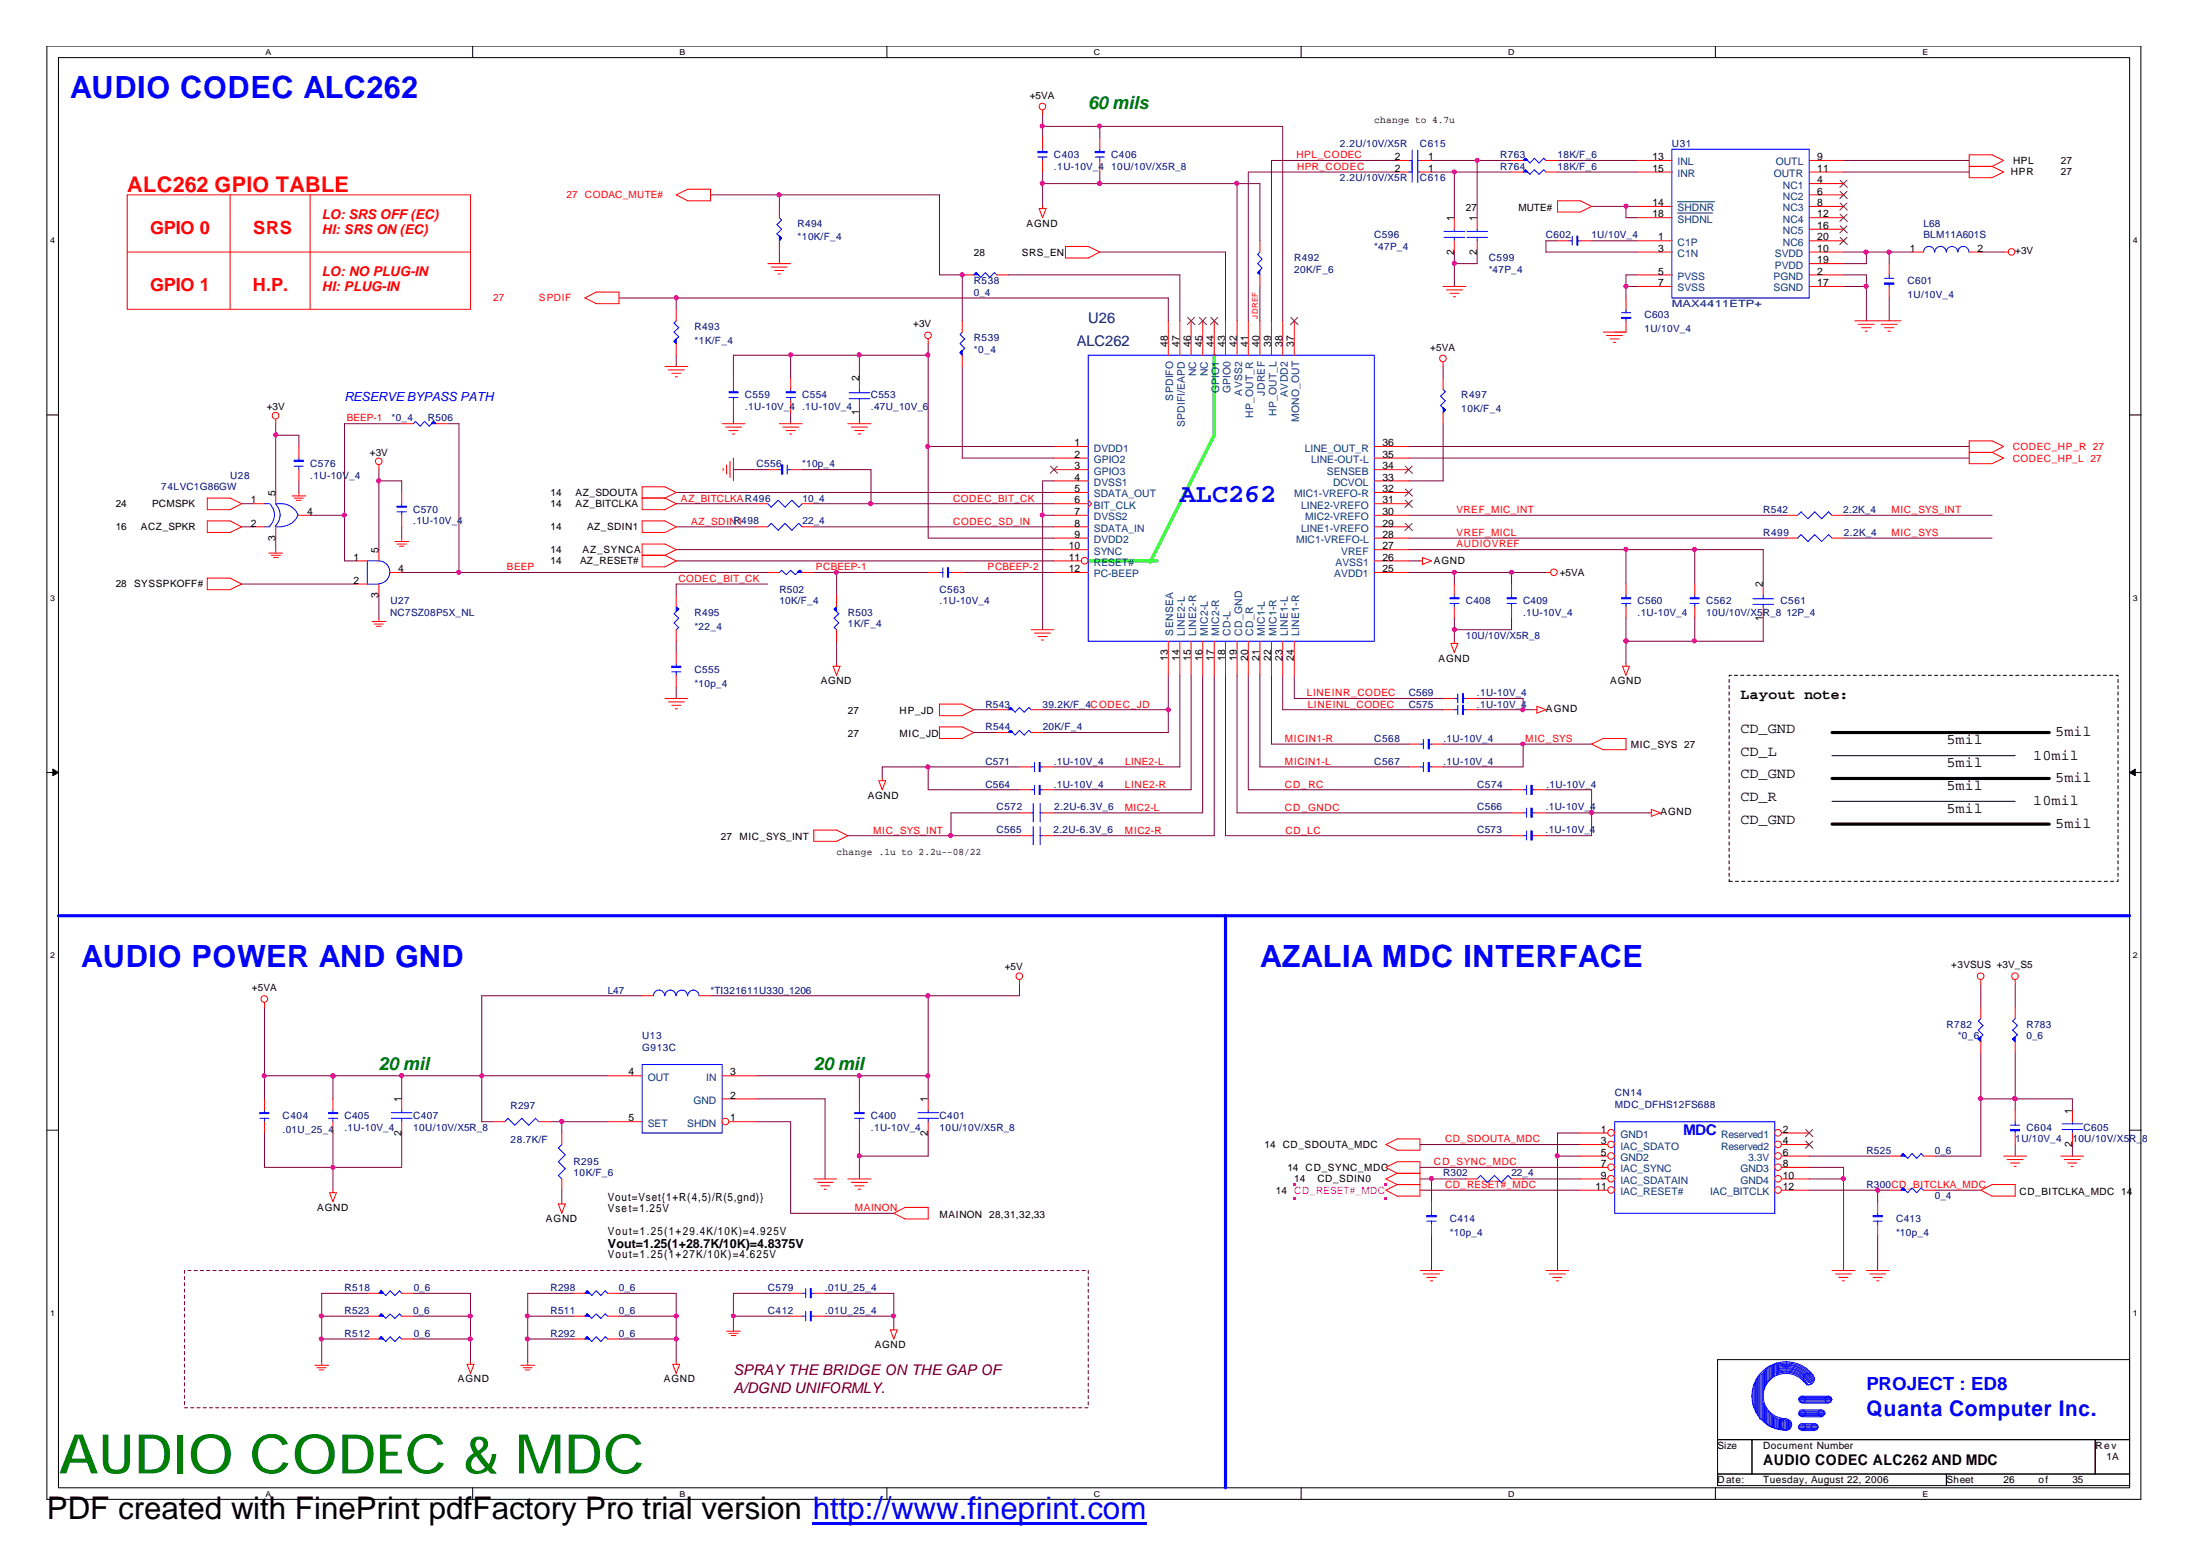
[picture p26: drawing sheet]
<svg xmlns="http://www.w3.org/2000/svg" width="297mm" height="210mm" viewBox="0 0 297 210" stroke-linecap="round" stroke-linejoin="round" font-family="sans-serif">
<defs><g id="words">
<text font-size="7.4" fill="#008000" x="7.9" y="199.5">AUDIO CODEC &amp; MDC</text>
<text font-size="4.2" x="6.3" y="205.7">PDF created with FinePrint pdfFactory Pro trial version http://www.fineprint.com</text>
<g font-size="4.1" fill="#00f">
<text x="9.5" y="13.2">AUDIO CODEC ALC262</text>
<text x="11" y="131">AUDIO POWER AND GND</text>
<text x="170.6" y="131">AZALIA MDC INTERFACE</text>
</g>
<text font-size="3.6" fill="#00f" x="159.8" y="68">ALC262</text>
<text font-size="2.9" fill="#f00" x="17.2" y="26">ALC262 GPIO TABLE</text>
<text font-size="2.9" fill="#00f" x="252.7" y="191.8">Quanta Computer Inc.</text>
<g font-size="2.5" fill="#008000">
<text x="147.4" y="14.7">60 mils</text>
<text x="51.3" y="144.8">20 mil</text>
<text x="110.2" y="144.8">20 mil</text>
</g>
<g font-size="2.5" fill="#f00">
<text x="20.3" y="31.7">GPIO 0</text>
<text x="34.3" y="31.7">SRS</text>
<text x="20.3" y="39.5">GPIO 1</text>
<text x="34.2" y="39.5">H.P.</text>
</g>
<text font-size="2.5" fill="#00f" x="252.7" y="188.2">PROJECT : ED8</text>
<g font-size="2" fill="#000080">
<text x="145.8" y="46.8">ALC262</text>
<text x="147.4" y="43.7">U26</text>
</g>
<g font-size="2">
<text x="235.7" y="94.7">Layout note:</text>
<text x="235.7" y="99.2">CD_GND</text>
<text x="263.6" y="100.8">5mil</text>
<text x="278.3" y="99.7">5mil</text>
<text x="235.7" y="105.4">CD_GND</text>
<text x="235.7" y="102.3">CD_L</text>
<text x="263.6" y="103.9">5mil</text>
<text x="263.6" y="107">5mil</text>
<text x="275.3" y="103">10mil</text>
<text x="278.3" y="105.9">5mil</text>
<text x="235.7" y="111.6">CD_GND</text>
<text x="235.7" y="108.5">CD_R</text>
<text x="263.6" y="110.1">5mil</text>
<text x="275.3" y="109">10mil</text>
<text x="278.3" y="112.1">5mil</text>
<text x="238.8" y="198.4">AUDIO CODEC ALC262 AND MDC</text>
</g>
<text font-size="2" fill="#00f" x="227.9" y="153.8">MDC</text>
<g font-size="2" fill="#800000">
<text x="99.3" y="186.2">SPRAYTHE BRIDGE ON THE GAP OF</text>
<text x="99.3" y="188.6">A/DGND UNIFORMLY.</text>
</g>
<g font-size="1.8" fill="#f00">
<text x="43.6" y="29.6">LO: SRS OFF (EC)</text>
<text x="43.6" y="31.7">HI: SRS ON (EC)</text>
<text x="43.6" y="37.4">LO: NO PLUG-IN</text>
<text x="43.6" y="39.5">HI: PLUG-IN</text>
</g>
<text font-size="1.7" fill="#00f" x="46.7" y="54.2">RESERVEBYPASS PATH</text>
<text font-size="1.7" x="82.3" y="169">Vout=1.25(1+28.7K/10K)=4.8375V</text>
<g font-size="1.5">
<text x="82.3" y="162.6">Vout=Vset{1+R(4,5)/R(5,gnd)}</text>
<text x="82.3" y="164.1">Vset=1.25V</text>
<text x="82.3" y="167.2">Vout=1.25(1+29.4K/10K)=4.925V</text>
<text x="82.3" y="170.3">Vout=1.25(1+27K/10K)=4.625V</text>
</g>
<g font-size="1.4">
<text x="139.4" y="13.3">+5VA</text>
<text x="186.1" y="16.7">change to 4.7u</text>
<text x="188.9" y="21.7">2</text>
<text x="188.9" y="23.3">2</text>
<text x="193.4" y="21.7">1</text>
<text x="193.4" y="23.3">1</text>
<text x="223.8" y="23.3">15</text>
<text x="223.8" y="21.7">13</text>
<text x="246.1" y="23.3">11</text>
<text x="246.1" y="21.7">9</text>
<text x="272.3" y="23.8">HPR</text>
<text x="272.6" y="22.2">HPL</text>
<text x="279.1" y="22.2">27</text>
<text x="279.1" y="23.8">27</text>
<text x="196.9" y="29.9" transform="rotate(-90 196.9 29.9)">1</text>
<text x="198.5" y="28.5">27</text>
<text x="200" y="29.9" transform="rotate(-90 200 29.9)">1</text>
<text x="205.6" y="28.5">MUTE#</text>
<text x="223.8" y="29.4">18</text>
<text x="223.8" y="27.9">14</text>
<text x="246.1" y="26.3">6</text>
<text x="246.1" y="29.4">12</text>
<text x="246.1" y="27.9">8</text>
<text x="246.1" y="24.8">4</text>
<text x="131.9" y="34.6">28</text>
<text x="138.4" y="34.6">SRS_EN</text>
<text x="139" y="30.7">AGND</text>
<text x="196.9" y="34.5" transform="rotate(-90 196.9 34.5)">2</text>
<text x="200" y="34.5" transform="rotate(-90 200 34.5)">2</text>
<text x="224.5" y="32.6">1</text>
<text x="224.5" y="34.1">3</text>
<text x="246.1" y="31">16</text>
<text x="246.1" y="32.6">20</text>
<text x="246.1" y="34.1">10</text>
<text x="246.1" y="35.7">19</text>
<text x="258.6" y="34.1">1</text>
<text x="267.8" y="34.1">2</text>
<text x="272.9" y="34.4">+3V</text>
<text x="224.5" y="37.2">5</text>
<text x="224.5" y="38.7">7</text>
<text x="246.1" y="38.7">17</text>
<text x="246.1" y="37.2">2</text>
<text x="123.7" y="44.3">+3V</text>
<text x="158.2" y="47" transform="rotate(-90 158.2 47)">48</text>
<text x="159.7" y="47" transform="rotate(-90 159.7 47)">47</text>
<text x="161.2" y="47" transform="rotate(-90 161.2 47)">46</text>
<text x="162.8" y="47" transform="rotate(-90 162.8 47)">45</text>
<text x="164.4" y="47" transform="rotate(-90 164.4 47)">44</text>
<text x="165.9" y="47" transform="rotate(-90 165.9 47)">43</text>
<text x="167.5" y="47" transform="rotate(-90 167.5 47)">42</text>
<text x="169" y="47" transform="rotate(-90 169 47)">41</text>
<text x="170.6" y="47" transform="rotate(-90 170.6 47)">40</text>
<text x="172.1" y="47" transform="rotate(-90 172.1 47)">39</text>
<text x="173.7" y="47" transform="rotate(-90 173.7 47)">38</text>
<text x="175.2" y="47" transform="rotate(-90 175.2 47)">37</text>
<text x="193.7" y="47.5">+5VA</text>
<text x="116.3" y="51.6" transform="rotate(-90 116.3 51.6)">2</text>
<text x="36.1" y="55.5">+3V</text>
<text x="116.3" y="56.2" transform="rotate(-90 116.3 56.2)">1</text>
<text x="50.1" y="61.7">+3V</text>
<text x="145.5" y="60.4">1</text>
<text x="145.5" y="62">2</text>
<text x="145.5" y="63.6">3</text>
<text x="145.5" y="65.1">4</text>
<text x="187.2" y="65.1">33</text>
<text x="187.2" y="63.6">34</text>
<text x="187.2" y="62">35</text>
<text x="187.2" y="60.4">36</text>
<text x="15.7" y="71.8">16</text>
<text x="15.7" y="68.7">24</text>
<text x="19.1" y="71.8">ACZ_SPKR</text>
<text x="20.6" y="68.7">PCMSPK</text>
<text x="34" y="68.2">1</text>
<text x="34" y="71.3">2</text>
<text x="37.3" y="67.1" transform="rotate(-90 37.3 67.1)">5</text>
<text x="41.6" y="69.7">4</text>
<text x="74.5" y="68.7">14</text>
<text x="74.5" y="67.2">14</text>
<text x="74.5" y="71.8">14</text>
<text x="77.9" y="68.7">AZ_BITCLKA</text>
<text x="77.9" y="67.2">AZ_SDOUTA</text>
<text x="79.5" y="71.8">AZ_SDIN1</text>
<text x="145.5" y="66.6">5</text>
<text x="145.5" y="68.2">6</text>
<text x="145.5" y="69.7">7</text>
<text x="145.5" y="71.3">8</text>
<text x="187.2" y="71.3">29</text>
<text x="187.2" y="69.7">30</text>
<text x="187.2" y="68.2">31</text>
<text x="187.2" y="66.6">32</text>
<text x="37.3" y="73.3" transform="rotate(-90 37.3 73.3)">3</text>
<text x="47.9" y="75.9">1</text>
<text x="51.3" y="74.9" transform="rotate(-90 51.3 74.9)">5</text>
<text x="53.9" y="77.5">4</text>
<text x="74.5" y="74.9">14</text>
<text x="74.5" y="76.4">14</text>
<text x="78.6" y="76.4">AZ_RESET#</text>
<text x="78.9" y="74.9">AZ_SYNCA</text>
<text x="144.7" y="74.4">10</text>
<text x="144.7" y="75.9">11</text>
<text x="144.7" y="77.5">12</text>
<text x="145.5" y="72.8">9</text>
<text x="187.2" y="77.5">25</text>
<text x="187.2" y="75.9">26</text>
<text x="187.2" y="74.4">27</text>
<text x="187.2" y="72.8">28</text>
<text x="194.1" y="76.4">AGND</text>
<text x="211.2" y="78">+5VA</text>
<text x="15.7" y="79.5">28</text>
<text x="18.2" y="79.5">SYSSPKOFF#</text>
<text x="47.9" y="79.1">2</text>
<text x="51.3" y="81" transform="rotate(-90 51.3 81)">3</text>
<text x="238.7" y="79.5" transform="rotate(-90 238.7 79.5)">2</text>
<text x="158.2" y="89.5" transform="rotate(-90 158.2 89.5)">13</text>
<text x="159.7" y="89.5" transform="rotate(-90 159.7 89.5)">14</text>
<text x="161.2" y="89.5" transform="rotate(-90 161.2 89.5)">15</text>
<text x="162.8" y="89.5" transform="rotate(-90 162.8 89.5)">16</text>
<text x="164.4" y="89.5" transform="rotate(-90 164.4 89.5)">17</text>
<text x="165.9" y="89.5" transform="rotate(-90 165.9 89.5)">18</text>
<text x="167.5" y="89.5" transform="rotate(-90 167.5 89.5)">19</text>
<text x="169" y="89.5" transform="rotate(-90 169 89.5)">20</text>
<text x="170.6" y="89.5" transform="rotate(-90 170.6 89.5)">21</text>
<text x="172.1" y="89.5" transform="rotate(-90 172.1 89.5)">22</text>
<text x="173.7" y="89.5" transform="rotate(-90 173.7 89.5)">23</text>
<text x="175.2" y="89.5" transform="rotate(-90 175.2 89.5)">24</text>
<text x="194.8" y="89.6">AGND</text>
<text x="238.7" y="84.1" transform="rotate(-90 238.7 84.1)">1</text>
<text x="111.2" y="92.7">AGND</text>
<text x="218" y="92.7">AGND</text>
<text x="114.8" y="96.7">27</text>
<text x="114.8" y="99.8">27</text>
<text x="121.8" y="96.7">HP_JD</text>
<text x="121.8" y="99.8">MIC_JD</text>
<text x="209.3" y="96.4">AGND</text>
<text x="220.8" y="101.4">MIC_SYS 27</text>
<text x="97.6" y="113.8">27</text>
<text x="100.1" y="113.8">MIC_SYS_INT</text>
<text x="117.5" y="108.2">AGND</text>
<text x="224.8" y="110.4">AGND</text>
<text x="113.3" y="115.8">change .1u to 2.2u--08/22</text>
<text x="136.1" y="131.4">+5V</text>
<text x="264.2" y="131.1">+3VSUS +3V_S5</text>
<text x="34.1" y="134.2">+5VA</text>
<text x="54.4" y="149.2" transform="rotate(-90 54.4 149.2)">1</text>
<text x="85.1" y="145.6">4</text>
<text x="98.9" y="145.6">3</text>
<text x="98.9" y="148.8">2</text>
<text x="125.6" y="149.2" transform="rotate(-90 125.6 149.2)">1</text>
<text x="54.4" y="153.8" transform="rotate(-90 54.4 153.8)">2</text>
<text x="85.1" y="151.9">5</text>
<text x="98.9" y="151.9">1</text>
<text x="125.6" y="153.8" transform="rotate(-90 125.6 153.8)">2</text>
<text x="171.2" y="155.5">14</text>
<text x="173.7" y="155.5">CD_SDOUTA_MDC</text>
<text x="216.8" y="153.4">1</text>
<text x="216.8" y="155">3</text>
<text x="241.4" y="153.4">2</text>
<text x="241.4" y="155">4</text>
<text x="280.6" y="155.3" transform="rotate(-90 280.6 155.3)">2</text>
<text x="280.6" y="150.8" transform="rotate(-90 280.6 150.8)">1</text>
<text x="172.8" y="161.6">14</text>
<text x="174.3" y="158.6">14</text>
<text x="175.3" y="160.1">14</text>
<text x="176.8" y="158.6">CD_SYNC_MDC</text>
<text x="178.4" y="160.1">CD_SDIN0</text>
<text x="216" y="161.1">11</text>
<text x="216.8" y="156.5">5</text>
<text x="216.8" y="158">7</text>
<text x="216.8" y="159.6">9</text>
<text x="241.4" y="156.5">6</text>
<text x="241.4" y="158">8</text>
<text x="241.4" y="159.6">10</text>
<text x="241.4" y="161.1">12</text>
<text x="273.5" y="161.8">CD_BITCLKA_MDC 14</text>
<text x="42.9" y="164">AGND</text>
<text x="73.9" y="165.5">AGND</text>
<text x="127.2" y="164.9">MAINON 28,31,32,33</text>
<text x="118.4" y="182.6">AGND</text>
<text x="62" y="187.2">AGND</text>
<text x="89.9" y="187.2">AGND</text>
<text x="232.6" y="196.2">Size</text>
<text x="238.7" y="196.2">Document Number</text>
<text x="283.8" y="196.2">Rev</text>
<text x="285.2" y="197.8">1A</text>
<text x="232.6" y="200.8">Date:</text>
<text x="238.8" y="200.8">Tuesday, August 22, 2006</text>
<text x="263.6" y="200.8">Sheet</text>
<text x="271.3" y="200.8">26</text>
<text x="276.1" y="200.8">of</text>
<text x="280.6" y="200.8">35</text>
</g>
<g font-size="1.4" fill="#000080">
<text x="142.7" y="21.4">C403</text>
<text x="142.7" y="23">.1U-10V_4</text>
<text x="150.5" y="21.4">C406</text>
<text x="150.5" y="23">10U/10V/X5R_8</text>
<text x="181.4" y="19.9">2.2U/10V/X5R</text>
<text x="192.3" y="19.9">C615</text>
<text x="203.2" y="21.4">R763</text>
<text x="203.2" y="23">R764</text>
<text x="210.9" y="23">18K/F_6</text>
<text x="210.9" y="21.4">18K/F_6</text>
<text x="226.4" y="19.9">U31</text>
<text x="181.4" y="24.5">2.2U/10V/X5R</text>
<text x="192.3" y="24.5">C616</text>
<text x="108" y="30.7">R494</text>
<text x="108" y="32.6">*10K/F_4</text>
<text x="175.3" y="35.4">R492</text>
<text x="186.1" y="32.3">C596</text>
<text x="186.1" y="33.8">*47P_4</text>
<text x="201.6" y="35.4">C599</text>
<text x="209.3" y="32.3">C602</text>
<text x="215.5" y="32.3">1U/10V_4</text>
<text x="260.5" y="30.7">L68</text>
<text x="260.5" y="32.3">BLM11A601S</text>
<text x="131.9" y="38.5">R538</text>
<text x="131.9" y="40">0_4</text>
<text x="175.3" y="36.9">20K/F_6</text>
<text x="201.6" y="36.9">*47P_4</text>
<text x="226.4" y="41.6">MAX4411ETP+</text>
<text x="258.3" y="38.5">C601</text>
<text x="258.3" y="40.3">1U/10V_4</text>
<text x="94.1" y="44.7">R493</text>
<text x="94.1" y="46.5">*1K/F_4</text>
<text x="131.9" y="46.2">R539</text>
<text x="131.9" y="47.8">*0_4</text>
<text x="222.7" y="43.1">C603</text>
<text x="222.7" y="45">1U/10V_4</text>
<text x="100.9" y="53.9">C559</text>
<text x="108.6" y="53.9">C554</text>
<text x="117.9" y="53.9">C553</text>
<text x="197.9" y="53.9">R497</text>
<text x="53" y="57.1">*0_4</text>
<text x="58" y="57.1">R506</text>
<text x="100.9" y="55.5">.1U-10V_4</text>
<text x="108.6" y="55.5">.1U-10V_4</text>
<text x="117.9" y="55.5">.47U_10V_6</text>
<text x="197.9" y="55.8">10K/F_4</text>
<text x="31.2" y="64.8">U28</text>
<text x="42" y="63.3">C576</text>
<text x="42" y="64.8">.1U-10V_4</text>
<text x="102.4" y="63.3">C556</text>
<text x="108.6" y="63.3">*10p_4</text>
<text x="21.8" y="66.4">74LVC1G86GW</text>
<text x="56" y="69.4">C570</text>
<text x="56" y="71">.1U-10V_4</text>
<text x="99.3" y="71">R498</text>
<text x="108.7" y="71">22_4</text>
<text x="108.7" y="67.9">10_4</text>
<text x="238.8" y="69.4">R542</text>
<text x="249.6" y="69.4">2.2K_4</text>
<text x="238.8" y="72.6">R499</text>
<text x="249.7" y="72.6">2.2K_4</text>
<text x="52.8" y="83.4">NC7SZ08P5X_NL</text>
<text x="52.9" y="81.8">U27</text>
<text x="94.1" y="83.4">R495</text>
<text x="105.5" y="80.3">R502</text>
<text x="105.5" y="81.8">10K/F_4</text>
<text x="114.8" y="83.4">R503</text>
<text x="127.2" y="80.3">C563</text>
<text x="127.2" y="81.8">.1U-10V_4</text>
<text x="198.5" y="81.8">C408</text>
<text x="206.2" y="81.8">C409</text>
<text x="206.2" y="83.4">.1U-10V_4</text>
<text x="221.7" y="81.8">C560</text>
<text x="221.7" y="83.4">.1U-10V_4</text>
<text x="231" y="81.8">C562</text>
<text x="231" y="83.4">10U/10V/X5R_8</text>
<text x="241.1" y="81.8">C561</text>
<text x="241.9" y="83.4">12P_4</text>
<text x="94.1" y="85.3">*22_4</text>
<text x="114.8" y="84.9">1K/F_4</text>
<text x="198.5" y="86.5">10U/10V/X5R_8</text>
<text x="94.1" y="93">*10p_4</text>
<text x="94.1" y="91.2">C555</text>
<text x="133.4" y="95.8">R543</text>
<text x="141.2" y="95.8">39.2K/F_4CODEC_JD</text>
<text x="190.8" y="95.8">C575</text>
<text x="190.8" y="94.2">C569</text>
<text x="200" y="95.8">.1U-10V_4</text>
<text x="200" y="94.2">.1U-10V_4</text>
<text x="133.4" y="98.9">R544</text>
<text x="141.2" y="98.9">20K/F_4</text>
<text x="186.1" y="100.4">C568</text>
<text x="195.5" y="100.4">.1U-10V_4</text>
<text x="133.4" y="103.6">C571</text>
<text x="133.4" y="106.7">C564</text>
<text x="142.7" y="103.6">.1U-10V_4</text>
<text x="142.7" y="106.7">.1U-10V_4</text>
<text x="186.1" y="103.6">C567</text>
<text x="195.5" y="103.6">.1U-10V_4</text>
<text x="200" y="106.7">C574</text>
<text x="209.4" y="106.7">.1U-10V_4</text>
<text x="135" y="112.8">C565</text>
<text x="135" y="109.7">C572</text>
<text x="142.7" y="112.8">2.2U-6.3V_6</text>
<text x="142.8" y="109.7">2.2U-6.3V_6</text>
<text x="200" y="112.8">C573</text>
<text x="200" y="109.7">C566</text>
<text x="209.3" y="112.8">.1U-10V_4</text>
<text x="209.3" y="109.7">.1U-10V_4</text>
<text x="82.3" y="134.5">L47</text>
<text x="96.2" y="134.5">*TI321611U330_1206</text>
<text x="87" y="140.7">U13</text>
<text x="87" y="142.3">G913C</text>
<text x="263.6" y="139.2">R782</text>
<text x="265.1" y="140.7">*0_6</text>
<text x="274.4" y="139.2">R783</text>
<text x="274.4" y="140.7">0_6</text>
<text x="218.7" y="148.5">CN14</text>
<text x="38.3" y="153.4">.01U_25_4</text>
<text x="38.3" y="151.6">C404</text>
<text x="46.7" y="151.6">C405</text>
<text x="46.7" y="153.1">.1U-10V_4</text>
<text x="56" y="151.6">C407</text>
<text x="56" y="153.1">10U/10V/X5R_8</text>
<text x="69.1" y="150.2">R297</text>
<text x="69.1" y="154.8">28.7K/F</text>
<text x="117.9" y="151.6">C400</text>
<text x="117.9" y="153.1">.1U-10V_4</text>
<text x="127.2" y="151.6">C401</text>
<text x="127.2" y="153.1">10U/10V/X5R_8</text>
<text x="218.7" y="150">MDC_DFHS12FS688</text>
<text x="272.9" y="154.7">1U/10V_4</text>
<text x="274.4" y="153.1">C604</text>
<text x="280.6" y="154.7">10U/10V/X5R_8</text>
<text x="282.2" y="153.1">C605</text>
<text x="77.6" y="157.8">R295</text>
<text x="77.6" y="159.3">10K/F_6</text>
<text x="195.4" y="159.3">R302</text>
<text x="204.7" y="159.3">22_4</text>
<text x="252.7" y="156.2">R525</text>
<text x="252.7" y="160.9">R300CD_BITCLKA_MDC</text>
<text x="262" y="156.2">0_6</text>
<text x="196.3" y="167.4">*10p_4</text>
<text x="196.3" y="165.5">C414</text>
<text x="256.8" y="167.4">*10p_4</text>
<text x="256.8" y="165.5">C413</text>
<text x="262" y="162.4">0_4</text>
<text x="46.7" y="174.8">R518</text>
<text x="46.7" y="177.9">R523</text>
<text x="55.9" y="177.9">0_6</text>
<text x="56" y="174.8">0_6</text>
<text x="74.5" y="177.9">R511</text>
<text x="74.5" y="174.8">R298</text>
<text x="83.8" y="177.9">0_6</text>
<text x="83.8" y="174.8">0_6</text>
<text x="104" y="177.9">C412</text>
<text x="104" y="174.8">C579</text>
<text x="111.7" y="177.9">.01U_25_4</text>
<text x="111.7" y="174.8">.01U_25_4</text>
<text x="46.7" y="181">R512</text>
<text x="56" y="181">0_6</text>
<text x="74.5" y="181">R292</text>
<text x="83.8" y="181">0_6</text>
</g>
<g font-size="1.4" fill="#f00">
<text x="175.6" y="21.4">HPL_CODEC</text>
<text x="175.6" y="23">HPR_CODEC</text>
<text x="76.7" y="26.9">27</text>
<text x="79.2" y="26.9">CODAC_MUTE#</text>
<text x="66.8" y="40.8">27</text>
<text x="73" y="40.8">SPDIF</text>
<text x="46.9" y="57.1">BEEP-1</text>
<text x="272.5" y="62.5">CODEC_HP_L 27</text>
<text x="272.5" y="60.9">CODEC_HP_R 27</text>
<text x="92.2" y="67.9">AZ_BITCLKAR496</text>
<text x="93.6" y="71">AZ_SDIN1</text>
<text x="129.1" y="71">CODEC_SD_IN</text>
<text x="129.1" y="67.9">CODEC_BIT_CK</text>
<text x="197.2" y="69.5">VREF_MIC_INT</text>
<text x="256.1" y="69.5">MIC_SYS_INT</text>
<text x="68.6" y="77.2">BEEP</text>
<text x="110.5" y="77.2">PCBEEP-1</text>
<text x="133.7" y="77.2">PCBEEP-2</text>
<text x="197.2" y="74.1">AUDIOVREF</text>
<text x="197.2" y="72.6">VREF_MICL</text>
<text x="256.1" y="72.6">MIC_SYS</text>
<text x="91.9" y="78.8">CODEC_BIT_CK</text>
<text x="177" y="94.3">LINEINR_CODEC</text>
<text x="177.1" y="95.8">LINEINL_CODEC</text>
<text x="174" y="100.5">MICIN1-R</text>
<text x="206.5" y="100.5">MIC_SYS</text>
<text x="152.3" y="106.7">LINE2-R</text>
<text x="152.4" y="103.6">LINE2-L</text>
<text x="174" y="106.7">CD_RC</text>
<text x="174" y="103.6">MICIN1-L</text>
<text x="118.2" y="112.9">MIC_SYS_INT</text>
<text x="152.3" y="109.8">MIC2-L</text>
<text x="152.3" y="112.9">MIC2-R</text>
<text x="174" y="109.8">CD_GNDC</text>
<text x="174.1" y="112.9">CD_LC</text>
<text x="195.7" y="154.7">CD_SDOUTA_MDC</text>
<text x="194.1" y="157.8">CD_SYNC_MDC</text>
<text x="195.7" y="160.9">CD_RESET#_MDC</text>
<text x="115.7" y="164">MAINON</text>
</g>
<g font-size="1.4" fill="#004080">
<text x="227.2" y="24">INR</text>
<text x="227.2" y="22.4">INL</text>
<text x="240.2" y="24">OUTR</text>
<text x="240.5" y="22.4">OUTL</text>
<text x="227.2" y="28.6">SHDNR</text>
<text x="241.4" y="27.1">NC2</text>
<text x="241.4" y="28.6">NC3</text>
<text x="241.4" y="25.5">NC1</text>
<text x="227.2" y="30.2">SHDNL</text>
<text x="227.2" y="33.3">C1P</text>
<text x="227.2" y="34.8">C1N</text>
<text x="240.3" y="34.8">SVDD</text>
<text x="241.4" y="30.2">NC4</text>
<text x="241.4" y="31.7">NC5</text>
<text x="241.4" y="33.3">NC6</text>
<text x="227.2" y="37.9">PVSS</text>
<text x="227.2" y="39.5">SVSS</text>
<text x="240.2" y="39.5">SGND</text>
<text x="240.2" y="37.9">PGND</text>
<text x="240.3" y="36.4">PVDD</text>
<text x="162" y="51" transform="rotate(-90 162 51)">NC</text>
<text x="163.5" y="51" transform="rotate(-90 163.5 51)">NC</text>
<text x="165.1" y="53.2" transform="rotate(-90 165.1 53.2)">GPIO1</text>
<text x="166.6" y="53.2" transform="rotate(-90 166.6 53.2)">GPIO0</text>
<text x="168.2" y="53.6" transform="rotate(-90 168.2 53.6)">AVSS2</text>
<text x="171.3" y="53.6" transform="rotate(-90 171.3 53.6)">JDREF</text>
<text x="174.4" y="53.7" transform="rotate(-90 174.4 53.7)">AVDD2</text>
<text x="158.9" y="54.2" transform="rotate(-90 158.9 54.2)">SPDIFO</text>
<text x="160.4" y="57.9" transform="rotate(-90 160.4 57.9)">SPDIFI/EAPD</text>
<text x="169.7" y="56.6" transform="rotate(-90 169.7 56.6)">HP_OUT_R</text>
<text x="172.8" y="56.4" transform="rotate(-90 172.8 56.4)">HP_OUT_L</text>
<text x="175.9" y="57.2" transform="rotate(-90 175.9 57.2)">MONO_OUT</text>
<text x="148.1" y="61.1">DVDD1</text>
<text x="148.1" y="62.7">GPIO2</text>
<text x="148.1" y="64.3">GPIO3</text>
<text x="148.1" y="65.8">DVSS1</text>
<text x="176.7" y="61.1">LINE_OUT_R</text>
<text x="177.5" y="62.7">LINE-OUT-L</text>
<text x="179.7" y="64.3">SENSEB</text>
<text x="180.5" y="65.8">DCVOL</text>
<text x="148.1" y="67.4">SDATA_OUT</text>
<text x="148.1" y="68.9">BIT_CLK</text>
<text x="148.1" y="70.5">DVSS2</text>
<text x="175.3" y="67.4">MIC1-VREFO-R</text>
<text x="176.2" y="68.9">LINE2-VREFO</text>
<text x="176.7" y="70.5">MIC2-VREFO</text>
<text x="148.1" y="72">SDATA_IN</text>
<text x="148.1" y="73.5">DVDD2</text>
<text x="148.1" y="75.1">SYNC</text>
<text x="148.1" y="76.6">RESET#</text>
<text x="175.5" y="73.5">MIC1-VREFO-L</text>
<text x="176.2" y="72">LINE1-VREFO</text>
<text x="180.8" y="76.6">AVSS1</text>
<text x="181.6" y="75.1">VREF</text>
<text x="148.1" y="78.2">PC-BEEP</text>
<text x="180.7" y="78.2">AVDD1</text>
<text x="158.9" y="86.1" transform="rotate(-90 158.9 86.1)">SENSEA</text>
<text x="160.4" y="86.1" transform="rotate(-90 160.4 86.1)">LINE2-L</text>
<text x="162" y="86.1" transform="rotate(-90 162 86.1)">LINE2-R</text>
<text x="163.5" y="86.1" transform="rotate(-90 163.5 86.1)">MIC2-L</text>
<text x="165.1" y="86.1" transform="rotate(-90 165.1 86.1)">MIC2-R</text>
<text x="166.6" y="86.1" transform="rotate(-90 166.6 86.1)">CD-L</text>
<text x="168.2" y="86.1" transform="rotate(-90 168.2 86.1)">CD_GND</text>
<text x="169.7" y="86.1" transform="rotate(-90 169.7 86.1)">CD_R</text>
<text x="171.3" y="86.1" transform="rotate(-90 171.3 86.1)">MIC1-L</text>
<text x="172.8" y="86.1" transform="rotate(-90 172.8 86.1)">MIC1-R</text>
<text x="174.4" y="86.1" transform="rotate(-90 174.4 86.1)">LINE1-L</text>
<text x="175.9" y="86.1" transform="rotate(-90 175.9 86.1)">LINE1-R</text>
<text x="87.7" y="146.4">OUT</text>
<text x="93.9" y="149.5">GND</text>
<text x="95.6" y="146.4">IN</text>
<text x="87.7" y="152.6">SET</text>
<text x="93" y="152.6">SHDN</text>
<text x="219.4" y="154.1">GND1</text>
<text x="219.4" y="155.7">IAC_SDATO</text>
<text x="233" y="154.1">Reserved1</text>
<text x="233" y="155.7">Reserved2</text>
<text x="219.4" y="157.2">GND2</text>
<text x="219.4" y="158.8">IAC_SYNC</text>
<text x="219.4" y="160.3">IAC_SDATAIN</text>
<text x="219.4" y="161.9">IAC_RESET#</text>
<text x="231.6" y="161.9">IAC_BITCLK</text>
<text x="235.7" y="158.8">GND3</text>
<text x="235.7" y="160.3">GND4</text>
<text x="236.7" y="157.2">3.3V</text>
</g>
<text font-size="1.4" fill="#f0f" x="175.3" y="161.6">CD_RESET#_MDC</text>
<g font-size="1.1">
<text x="35.9" y="7.4">A</text>
<text x="92" y="7.4">B</text>
<text x="148.1" y="7.4">C</text>
<text x="204.2" y="7.4">D</text>
<text x="260.3" y="7.4">E</text>
<text x="6.8" y="32.9">4</text>
<text x="288.8" y="32.9">4</text>
<text x="6.8" y="81.3">3</text>
<text x="288.8" y="81.3">3</text>
<text x="6.8" y="129.8">2</text>
<text x="288.8" y="129.8">2</text>
<text x="6.8" y="178.2">1</text>
<text x="288.8" y="178.2">1</text>
<text x="35.9" y="202.7">A</text>
<text x="92" y="202.7">B</text>
<text x="148.1" y="202.7">C</text>
<text x="204.2" y="202.7">D</text>
<text x="260.3" y="202.7">E</text>
</g>
<text font-size="1.1" fill="#f00" x="170.3" y="43.2" transform="rotate(-90 170.3 43.2)">JDREF</text>
</g></defs>
<g fill="none" stroke="#000" stroke-width=".14">
<path d="M6.3 6.2h283.6v196.8h-283.6zM7.9 7.8h280.5v193.7h-280.5zM64 6.2v1.6M120.1 6.2v1.6M176.2 6.2v1.6M232.3 6.2v1.6M6.3 56.2h1.6M288.4 56.2h1.5M6.3 104.6h1.6M288.4 104.6h1.5M6.3 153h1.6M288.4 153h1.5"/>
<path d="M64 201.5v1.5M120.1 201.5v1.5M176.2 201.5v1.5M232.3 201.5v1.5"/>
</g>
<g fill="#000" stroke="#000" stroke-width=".14">
<path d="M7.2 104.2l.7 .4-.7 .4z" fill-rule="evenodd"/>
<path d="M288.4 104.6l.7-.4v.8z" fill-rule="evenodd"/>
</g>
<g fill="none" stroke="#800040" stroke-width=".14">
<path d="M141.2 17.1h32.5v26.3M141.2 15.6v3M148.9 17.1v1.5M96.2 26.4h31v10.8h3.1v6.2M105.5 26.4v1.6M105.5 34.1v1.6M136.5 37.2h23.3v6.2M141.2 24.9h29.4v7.7M141.2 23.3v4.7M148.9 23.3v1.6M148.9 34.1h17v9.3M167.5 24.9v18.5"/>
<path d="M170.6 38.8v4.6M189.2 21.7h-17v21.7M189.2 23.3h-20.2v20.1M193.8 21.7h10.9M193.8 23.3h10.9M196.9 23.3v6.2M196.9 34.1v4.7M200 21.7v7.8M200 34.1v1.6h-3.1M210.9 21.7h10.8M210.9 23.3h10.8M210.9 32.6h-1.6v1.5h12.4"/>
<path d="M215.5 32.6h6.2M215.5 28h6.2M220.2 28v1.5h1.5M220.2 38.8h1.5M221.7 37.2h-1.5v3.2M249.6 21.7h17.1M249.6 23.3h17.1M249.6 34.1h9.3M249.6 37.2h3.1v6.2M249.6 38.8h3.1M252.7 34.1v1.6h-3.1M255.8 34.1v1.6"/>
<path d="M268.2 34.1h3.1M37.3 58.9h3.2v1.6M37.3 57.4v9.3M54.4 57.4h-7.7v18.6h1.5M60.6 57.4h1.5v20.1M83.8 40.4h74.4v3M91.6 40.4v1.5M91.6 48.1v1.5M99.3 55.9v1.5M107.1 48.1v3.1M107.1 55.9v1.5M116.4 48.1v3.1"/>
<path d="M116.4 55.9v1.5M125.7 46.5v26.4h17M125.7 48.1h-26.4v3.1M130.3 49.6v12.4h12.4M195.4 57.4v7.7h-4.6M195.4 49.6v1.6M218.7 45h1.5M255.8 40.4v3M32.7 71.3h1.5M32.7 68.2h1.5M32.7 79.1h15.5M37.3 72.9v1.5"/>
<path d="M40.5 65.1v1.6M42 69.8h4.7M51.3 65.1h3.1v1.6M51.3 63.6v10.8M54.4 77.5h49.6M54.4 71.3v1.6M91.6 71.3h10.8M91.6 66.7h51.1M91.6 68.2h10.8M91.6 76h51.1M91.6 74.4h51.1M99.3 63.6h4.7"/>
<path d="M104 79.1h-12.4v1.5M108.6 63.6h9.3v4.6M110.2 77.5h15.5M110.2 71.3h32.5M110.2 68.2h32.5M113.3 77.5v3.1M125.7 60.5h17M130.3 77.5h12.4M141.2 69.8h1.5M142.7 65.1h-1.5v20.2M190.8 77.5h18.5M190.8 72.9h51.1"/>
<path d="M190.8 74.4h48v4.7M190.8 60.5h75.9M190.8 76h1.5M190.8 69.8h51.1M190.8 62h75.9M196.9 77.5v1.6M204.7 77.5v1.6M220.2 74.4v4.7M229.5 74.4v4.7M249.6 72.9h20.1M249.6 69.8h20.1M51.3 80.6v3.1"/>
<path d="M91.6 86.8v1.6M91.6 93v1.6M113.3 86.8v3.1M131.9 96.1h3.1M131.9 99.2h3.1M141.2 96.1h17M158.2 91.5v7.7h-17M159.8 91.5v12.4h-17.1M161.3 91.5v15.4h-18.6M162.9 91.5v18.6h-20.2M164.4 91.5v21.7h-21.7M165.9 91.5v21.7h38.8"/>
<path d="M167.5 91.5v18.6h37.2M169 91.5v15.4h35.7M170.6 91.5v12.4h20.2M172.2 91.5v9.3h18.6M173.7 91.5v4.6h21.7M175.3 91.5v3.1h20.1M196.9 83.7v3.1M200 94.6h6.2v1.5M200 96.1h7.8M204.7 83.7v1.6h-7.8M220.2 83.7v6.2M229.5 83.7v3.1"/>
<path d="M238.8 83.7v3.1h-18.6M114.8 113.2h23.2M125.7 103.9v3h12.3M138 110.1h-9.2v3.1M138 103.9h-18.5v1.5M195.4 100.8h20.1M206.2 100.8v3.1h-10.8M209.3 110.1h14M209.3 106.9h6.2v6.3h-6.2M35.8 136.4v12.4M87 134.8h-21.8v17.1h1.6M125.7 134.8v14"/>
<path d="M138 133.3v1.5h-41.8M268.2 133.3v3.1M272.9 133.3v3.1M35.8 145.7h46.5M35.8 153.4v4.7h18.6v-4.7M45.1 145.7v3.1M45.1 153.4v7.8M54.4 145.7v3.1M74.5 151.9h7.8M76.1 151.9v1.5M102.4 151.9h4.7v12.4h13.9M102.4 145.7h23.3"/>
<path d="M102.4 148.8h9.3v10.9M116.4 145.7v3.1M116.4 153.4v6.3M125.7 153.4v3.2h-9.3M192.3 158.1h21.7M192.3 155h21.7M192.3 159.7h6.2M193.8 159.7v3M206.2 159.7h7.8M210.9 156.6h3.1M214 153.4h-3.1v18.7M245 156.6h10.8"/>
<path d="M245 158.1h4.6v14M245 159.7h4.6M268.2 148.8h12.4v1.5M268.2 142.6v14h-6.2M272.9 142.6v7.7M272.9 155v1.6M280.6 155v1.6M43.6 178.2h6.1M49.7 175.1h-6.1v9.3M56 178.2h7.7M56 175.1h7.7v9.3M71.5 178.2h6.1"/>
<path d="M76.1 161.2v1.5M77.6 175.1h-6.1v9.3M83.8 178.2h7.8M83.8 175.1h7.8v9.3M99.3 178.2h7.8M107.1 175.1h-7.8v4.7M111.7 178.2h9.3M111.7 175.1h9.3v4.7M192.3 161.2h21.7M193.8 167.4v4.7M245 161.2h10.8M254.3 161.2v1.5"/>
<path d="M254.3 167.4v4.7M262 161.2h6.2M43.6 181.3h6.1M56 181.3h7.7M71.5 181.3h6.1M83.8 181.3h7.8"/>
</g>
<g fill="none" stroke="#f00" stroke-width=".14">
<path d="M91.6 26.4l1.5-.8h3.1v1.6h-3.1zM144.3 33.4h3.1l1.5 .7-1.5 .8h-3.1zM210.9 27.2h3.1l1.5 .8-1.5 .7h-3.1zM266.7 21h3l1.6 .7-1.6 .8 1.6 .8-1.6 .8h-3zM266.7 22.5h3M79.2 40.4l1.5-.8h3.1v1.5h-3.1zM266.7 59.7h3l1.6 .8-1.6 .8 1.6 .7-1.6 .8h-3zM28.1 70.5h3.1l1.5 .8-1.5 .8h-3.1zM28.1 67.5h3.1l1.5 .7-1.5 .8h-3.1zM28.1 78.3h3.1l1.5 .8-1.5 .8h-3.1zM87 70.5h3l1.6 .8-1.6 .8h-3zM87 67.5h3"/>
<path d="M87 65.9h3l1.6 .8-1.6 .8 1.6 .7-1.6 .8h-3zM87 73.7h3l1.6 .7-1.6 .8 1.6 .8-1.6 .8h-3zM87 75.2h3M266.7 61.3h3M127.2 98.4h3.1l1.6 .8-1.6 .8h-3.1zM127.2 95.3h3.1l1.6 .8-1.6 .8h-3.1zM110.2 112.4h3.1l1.5 .8-1.5 .7h-3.1zM215.5 100.8l1.6-.8h3.1v1.5h-3.1zM187.7 155l1.5-.8h3.1v1.6h-3.1zM189.2 158.9l-1.5 .8 1.5 .7M189.2 158.9h3.1M189.2 158.9l-1.5-.8 1.5-.8h3.1v4.7h-3.1l-1.5-.8 1.5-.8"/>
<path d="M121 164.3l1.6-.8h3.1v1.6h-3.1zM189.2 160.4h3.1M268.2 161.2l1.5-.8h3.2v1.6h-3.2z"/>
</g>
<g fill="#f0f">
<path d="M175.1 160.2h.3v.4h-.3z"/>
<path d="M187.5 160.2h.3v.4h-.3z"/>
<path d="M187.5 162.1h.3v.3h-.3z"/>
<path d="M175.1 162.1h.3v.3h-.3z"/>
</g>
<g fill="none" stroke="#f00" stroke-width=".14">
<path d="M141.2 14.9v.7M148.9 18.6v1.6M17.2 26.4h46.5v15.5h-46.5zM17.2 34.1h46.5M31.2 26.4v15.5M42 26.4v15.5M104 35.7h3.1M104.4 36.2h2.2M104.9 36.6h1.2M105.4 37.1h.3M130.3 37.2h1.6M135 37.2h1.5"/>
<path d="M140.7 28.3h.9l-.4 1.2zM141.2 28v.3M148.9 21.7v1.6M170.6 32.6v1.5M170.6 37.2v1.6M195.4 38.8h3.1M195.9 39.3h2.1M196.3 39.7h1.3M221.7 38.8h4.7M221.7 34.1h4.7M221.7 37.2h4.7M221.7 29.5h4.7"/>
<path d="M221.7 23.3h4.7M221.7 21.7h4.7M221.7 28h4.7M221.7 32.6h4.7M245 35.7h4.6M245 38.8h4.6M245 34.1h4.6M245 37.2h4.6M245 29.5h4.6M245 23.3h4.6M245 21.7h4.6M245 26.4h4.6"/>
<path d="M245 28h4.6M245 24.9h4.6M245 32.6h4.6M245 31h4.6M258.9 34.1h1.6M266.7 34.1h1.5M271.3 34.1h.6M37.3 56.8v.6M90 49.6h3.1M90.5 50.1h2.2M91 50.6h1.2M91.4 51h.3"/>
<path d="M97.8 57.4h3.1M98.3 57.8h2.1M98.7 58.3h1.2M99.2 58.8h.3M105.5 57.4h3.1M106 57.8h2.2M106.5 58.3h1.2M106.9 58.8h.3M114.8 57.4h3.1M115.3 57.8h2.2M115.7 58.3h1.3M116.2 58.8h.3"/>
<path d="M116.4 51.2v1.5M116.4 54.3v1.6M125.7 45.9v.6M195.4 49v.6M196.8 40.2h.3M217.1 45h3.1M217.6 45.4h2.1M218 45.9h1.2M218.5 46.4h.3M251.2 43.4h6.2M251.6 43.9h2.2M252.1 44.4h1.2"/>
<path d="M252.6 44.8h.3M254.7 43.9h2.2M255.2 44.4h1.3M255.7 44.8h.3M36.4 74.9h1.9M36.7 75.2h1.3M37 75.5h.7M37.3 74.4v.5M39.5 67.2h1.9M39.8 67.5h1.3M40.1 67.7h.7M40.5 66.7v.5"/>
<path d="M51.3 63v.6M53.5 73.3h1.8M53.8 73.7h1.2M54.1 74h.6M54.4 72.9v.4M97.9 63.4v.3M98.4 63v1.2M98.8 62.5v2.2M99.3 62v3.1M125.7 77.5h1.5M128.8 77.5h1.5M142.7 69.8h4.7"/>
<path d="M142.7 60.5h4.7M142.7 62h4.7M142.7 63.6h4.7M142.7 65.1h4.7M142.7 66.7h4.7M142.7 68.2h4.7M142.7 71.3h4.7M142.7 72.9h4.7M142.7 74.4h4.7M147.4 67.7l.4 .5-.4 .5M192.3 76h.3M192.6 75.5l1.2 .5-1.2 .4z"/>
<path d="M209.3 77.5h.7M238.8 79.1v1.5M241.9 69.8h1.5M248.1 69.8h1.5M50.4 84.2h1.8M50.7 84.5h1.2M51 84.8h.6M51.3 83.7v.5M90 94.6h3.1M90.5 95.1h2.2M91 95.5h1.2M91.4 96h.3"/>
<path d="M112.8 90.2h.9l-.4 1.3zM113.3 80.6v1.6M113.3 85.3v1.5M113.3 89.9v.3M139.6 85.3h3.1M140.1 85.7h2.1M140.5 86.2h1.3M141 86.7h.3M196.5 87.1h.9l-.5 1.3zM196.9 86.8v.3M207.8 96.1h.3M208.1 95.6l1.2 .5-1.2 .5z"/>
<path d="M219.7 90.2h.9l-.4 1.3zM220.2 89.9v.3M238.8 82.2v1.5M119 105.7h.9l-.4 1.2zM119.5 105.4v.3M138 103.9h1.6M141.2 103.9h1.5M190.8 103.9h1.5M193.8 103.9h1.6M223.3 110.1h.3M223.6 109.6l1.2 .5-1.2 .4zM35.8 135.8v.6"/>
<path d="M138 132.7v.6M268.2 132.7v.6M272.9 132.7v.6M272.9 136.4v1.5M66.8 151.9h1.5M73 151.9h1.5M76.1 153.4v1.6M76.1 159.7v1.5M110.2 159.7h3.1M114.8 159.7h3.1M116.4 148.8v1.5M116.4 151.9v1.5"/>
<path d="M198.5 159.7h1.5M204.7 159.7h1.5M255.8 156.6h1.6M260.5 156.6h1.5M271.3 156.6h3.1M271.8 157h2.1M272.2 157.5h1.3M272.7 158h.3M272.9 141.1v1.5M279.1 156.6h3.1M279.5 157h2.2M280 157.5h1.2"/>
<path d="M280.5 158h.3M44.6 161.5h1l-.5 1.2zM45.1 161.2v.3M49.7 175.1h1.6M54.4 175.1h1.6M75.6 163h.9l-.4 1.3zM76.1 162.7v.3M77.6 175.1h1.6M77.6 178.2h1.6M82.3 175.1h1.5M82.3 178.2h1.5M99.3 179.8v.5"/>
<path d="M110.7 160.1h2.1M111.1 160.6h1.3M111.6 161.1h.3M115.3 160.1h2.2M115.7 160.6h1.3M116.2 161.1h.3M121 179.8v.3M192.3 172.1h3.1M192.7 172.5h2.2M193.2 173h1.3M193.7 173.5h.3M193.8 162.7v1.6"/>
<path d="M193.8 165.8v1.6M209.3 172.1h3.1M209.8 172.5h2.2M210.3 173h1.2M210.7 173.5h.3M248.1 172.1h3.1M248.5 172.5h2.2M249 173h1.2M249.5 173.5h.3M252.7 172.1h3.1M253.2 172.5h2.2M253.7 173h1.2"/>
<path d="M254.1 173.5h.3M254.3 162.7v1.6M254.3 165.8v1.6M255.8 161.2h1.6M260.5 161.2h1.5M42.6 184.9h1.9M42.9 185.2h1.3M43.2 185.5h.7M43.6 184.4v.5M63.2 184.8h1l-.5 1.2zM63.7 184.4v.4M70.5 184.9h1.9"/>
<path d="M70.8 185.2h1.3M71.1 185.5h.7M71.5 184.4v.5M91.1 184.8h.9l-.4 1.2zM91.6 184.4v.4M98.4 180.3h1.8M98.7 180.6h1.2M99 180.9h.7M120.6 180.1h.9l-.5 1.2z"/>
<circle cx="141.2" cy="14.4" r=".45"/>
<circle cx="272.4" cy="34.1" r=".45"/>
<circle cx="37.3" cy="56.3" r=".45"/>
<circle cx="125.7" cy="45.4" r=".45"/>
<circle cx="195.4" cy="48.5" r=".45"/>
<circle cx="51.3" cy="62.5" r=".45"/>
<circle cx="210.4" cy="77.5" r=".45"/>
<circle cx="35.8" cy="135.3" r=".45"/>
<circle cx="138" cy="132.2" r=".45"/>
<circle cx="268.2" cy="132.2" r=".45"/>
<circle cx="272.9" cy="132.2" r=".45"/>
</g>
<path d="M248.1 102.3h24.8M248.1 108.5h24.8M232.6 184.1h55.8v10.9h-55.8zM232.6 195h4.6v4.6h-4.6zM232.6 199.6h31v1.6h-31zM237.2 195h46.5v4.6h-46.5zM263.6 199.6h24.8v1.6h-24.8zM283.7 195h4.7v4.6h-4.7z" fill="none" stroke="#000" stroke-width=".14"/>
<path d="M248.1 99.2h29.4M248.1 105.4h29.4M248.1 111.6h29.4" fill="none" stroke="#000" stroke-width=".42"/>
<path d="M234.1 91.5h52.7v27.9h-52.7z" fill="none" stroke="#000" stroke-width=".14" stroke-dasharray=".4"/>
<path d="M164.4 48.1v10.8l-8.7 17.2M147.4 76h9.3" fill="none" stroke="#0f0" stroke-width=".42"/>
<path d="M25 172.1h122.4v18.5h-122.4z" fill="none" stroke="#800000" stroke-width=".14" stroke-dasharray=".4"/>
<path d="M7.9 124h280.5M165.9 124v77.5" fill="none" stroke="#00f" stroke-width=".42"/>
<g fill="none" stroke="#00f" stroke-width=".14">
<path d="M131.9 37.2l.3-.3 .6 .7 .6-.7 .6 .7 .7-.7 .3 .3M148.3 21.3h1.2M148.9 20.2v.3M148.9 21.3v.4M170.6 34.1l-.3 .4 .6 .6-.6 .6 .6 .6-.6 .6 .3 .3M226.4 20.2h18.6v20.2h-18.6zM260.5 34.1a.74 .74 0 0 1 .7-.7 .74 .74 0 0 1 .8 .7M262 34.1a.76 .76 0 0 1 .8-.7 .76 .76 0 0 1 .7 .7M263.6 34.1a.76 .76 0 0 1 .7-.7 .76 .76 0 0 1 .8 .7M265.1 34.1a.74 .74 0 0 1 .8-.7 .74 .74 0 0 1 .7 .7M115 53.2h2.8M115 54h2.8"/>
<path d="M116.4 52.7v.5M116.4 54v.3M147.4 48.1h38.7v38.7h-38.7zM127.2 77.5h.5M127.7 76.9v1.3M128.4 77.5h.4M243.4 69.8l.5-.5 .9 .9 .9-.9 1 .9 .9-.9 .5 .5M113.3 82.2l-.4 .3 .7 .6-.7 .6 .7 .6-.7 .7 .4 .3M237.4 81.1h2.8M237.4 81.8h2.8M238.8 80.6v.5M238.8 81.8v.4"/>
<path d="M139.6 103.9h.5M140.1 103.3v1.2M140.8 103.9h.4M192.3 103.9h.4M192.7 103.3v1.2M193.5 103.9h.3M272.9 137.9l-.4 .4 .7 .6-.7 .6 .7 .6-.7 .6 .4 .4M68.3 151.9l.5-.5 .9 1 1-1 .9 1 .9-1 .5 .5M76.1 155l-.5 .5 .9 .9-.9 .9 .9 1-.9 .9 .5 .5M115.7 151.4h1.3M116.4 150.3v.4M116.4 151.4v.5"/>
<path d="M200 159.7l.5-.5 .9 .9 1-.9 .9 .9 .9-.9 .5 .5M257.4 156.6l.3-.4 .6 .7 .6-.7 .6 .7 .6-.7 .4 .4M51.3 175.1l.3-.3 .6 .6 .6-.6 .7 .6 .6-.6 .3 .3M79.2 178.2l.3-.3 .6 .6 .6-.6 .7 .6 .6-.6 .3 .3M79.2 175.1l.3-.3 .6 .6 .6-.6 .7 .6 .6-.6 .3 .3M193.2 165.4h1.3M193.8 164.3v.3M193.8 165.4v.4M253.7 165.4h1.2M254.3 164.3v.3M254.3 165.4v.4M257.4 161.2l.3-.3 .6 .6 .6-.6 .6 .6 .6-.6 .4 .3"/>
</g>
<g fill="#00f" stroke="#00f" stroke-width=".14">
<path d="M148.3 20.5h1.2v.2h-1.2z" fill-rule="evenodd"/>
<path d="M131.9 37.2l.3-.3 .3 .3-.3-.3 .3 .3z" fill-rule="evenodd"/>
<path d="M51.6 174.8l.3 .3h-.6l.3-.3 .3 .3z" fill-rule="evenodd"/>
<path d="M79.5 177.9l.3 .3h-.6l.3-.3 .3 .3z" fill-rule="evenodd"/>
<path d="M253.7 164.6h1.2v.2h-1.2z" fill-rule="evenodd"/>
<path d="M112.9 82.5l.4-.3v.6z" fill-rule="evenodd"/>
<path d="M257.7 156.2l.3 .4h-.6l.3-.4 .3 .4z" fill-rule="evenodd"/>
<path d="M257.4 161.2l.3-.3 .3 .3-.3-.3 .3 .3z" fill-rule="evenodd"/>
<path d="M193.2 164.6h1.3v.2h-1.3z" fill-rule="evenodd"/>
<path d="M170.3 36.9l.3-.3v.6l-.3-.3 .3-.3z" fill-rule="evenodd"/>
<path d="M272.5 140.7l.4-.3v.7l-.4-.4 .4-.3z" fill-rule="evenodd"/>
<path d="M140.7 103.3h.1v1.2h-.1z" fill-rule="evenodd"/>
<path d="M193.4 103.3h.1v1.2h-.1z" fill-rule="evenodd"/>
<path d="M115.7 150.7h1.3v.1h-1.3z" fill-rule="evenodd"/>
<path d="M128.3 76.9h.1v1.3h-.1z" fill-rule="evenodd"/>
<path d="M79.5 174.8l.3 .3h-.6l.3-.3 .3 .3z" fill-rule="evenodd"/>
</g>
<path d="M227.2 28.8h4.7M227.2 27.3h5" fill="none" stroke="#004080" stroke-width=".14"/>
<g fill="none" stroke="#804000" stroke-width=".14">
<path d="M249.2 25.9l.9 1M249.2 29l.9 1M249.2 27.5l.9 1M249.2 24.4l.9 1M249.2 30.6l.9 1M249.2 32.1l.9 1M250.1 25.9l-1 1M250.1 29l-1 1M250.1 27.5l-1 1M250.1 24.4l-1 1M250.1 30.6l-1 1M250.1 32.1l-1 1"/>
<path d="M142.2 63.1l1 1M143.2 63.1l-1 1"/>
</g>
<circle cx="146.9" cy="75.9" r=".45" fill="#fff" stroke="#f00" stroke-width=".14"/>
<g fill="none" stroke="#f00" stroke-width=".14">
<path d="M141.2 18.6v1.6M105.5 28v1.5M105.5 32.6v1.5M141.2 21.7v1.6M189.2 21.7h1.6M192.3 21.7h1.5M200 29.5v1.5M200 32.6v1.5M204.7 21.7h1.5M204.7 23.3h1.5M209.3 21.7h1.6M209.3 23.3h1.6"/>
<path d="M91.6 41.9v1.5M91.6 46.5v1.6M107.1 51.2v1.5M107.1 54.3v1.6M158.2 43.4v4.7M159.8 43.4v4.7M161.3 43.4v4.7M162.9 43.4v4.7M164.4 43.4v4.7M165.9 43.4v4.7M167.5 43.4v4.7M169 43.4v4.7"/>
<path d="M170.6 43.4v4.7M172.2 43.4v4.7M173.7 43.4v4.7M175.3 43.4v4.7M195.4 51.2v1.5M195.4 55.9v1.5M40.5 60.5v1.5M40.5 63.6v1.5M102.4 71.3h1.6M104 77.5h1.5M104 63.6h1.5M107.1 63.6h1.5"/>
<path d="M108.6 77.5h1.6M108.6 71.3h1.6M142.7 76h3.7M142.7 77.5h4.7M186.1 76h4.7M186.1 77.5h4.7M186.1 74.4h4.7M186.1 72.9h4.7M186.1 71.3h4.7M186.1 69.8h4.7M186.1 68.2h4.7M186.1 66.7h4.7"/>
<path d="M186.1 65.1h4.7M186.1 63.6h4.7M186.1 62h4.7M186.1 60.5h4.7M196.9 79.1v1.5M220.2 79.1v1.5M91.6 88.4v1.5M91.6 91.5v1.5M135 99.2h1.5M139.6 99.2h1.6M158.2 86.8v4.7M159.8 86.8v4.7"/>
<path d="M161.3 86.8v4.7M162.9 86.8v4.7M164.4 86.8v4.7M165.9 86.8v4.7M167.5 86.8v4.7M169 86.8v4.7M170.6 86.8v4.7M172.2 86.8v4.7M173.7 86.8v4.7M175.3 86.8v4.7M195.4 96.1h1.5M196.9 82.2v1.5"/>
<path d="M198.5 96.1h1.5M220.2 82.2v1.5M138 113.2h1.6M141.2 113.2h1.5M204.7 113.2h1.5M204.7 106.9h1.5M207.8 113.2h1.5M207.8 106.9h1.5M35.8 148.8v1.5M35.8 151.9v1.5M45.1 148.8v1.5M45.1 151.9v1.5"/>
<path d="M82.3 145.7h4.7M82.3 151.9h4.7M97.8 145.7h4.6M125.7 148.8v1.5M125.7 151.9v1.5M107.1 178.2h1.5M110.2 178.2h1.5"/>
</g>
<g fill="none" stroke="#804000" stroke-width=".14">
<path d="M160.8 43l1 1M161.8 43l-1 1M162.4 43l1 1M163.3 43l-1 1M164 43l.9 1M164.9 43l-1 1M174.8 43l1 1M175.7 43l-.9 1M190.3 70.9l1 1M190.3 67.7l1 1M190.3 66.2l1 1M190.3 63.1l1 1"/>
<path d="M191.2 70.9l-1 1M191.2 67.7l-1 1M191.2 66.2l-1 1M191.2 63.1l-1 1"/>
</g>
<g fill="none" stroke="#00f" stroke-width=".14">
<path d="M105.5 29.5l.3 .3-.6 .6 .6 .6-.6 .7 .6 .6-.3 .3M140.5 21.3h1.3M141.2 20.2v.3M141.2 21.3v.4M190.8 21.7h.4M191.2 20.3v2.8M192 21.7h.3M192 20.3v2.8M198.6 32.1h2.8M198.6 31.3h2.8M200 31v.3M200 32.1v.5"/>
<path d="M206.2 21.7l.3-.3 .7 .7 .6-.7 .6 .7 .6-.7 .3 .3M206.2 23.3l.3-.3 .7 .6 .6-.6 .6 .6 .6-.6 .3 .3M91.6 43.4l-.3 .3 .6 .7-.6 .6 .6 .6-.6 .6 .3 .3M106.5 53.8h1.2M107.1 52.7v.4M107.1 53.8v.5M195.4 52.7l.3 .4-.6 .6 .6 .6-.6 .6 .6 .6-.3 .4M39.8 63.1h1.3M40.5 62v.3M40.5 63.1v.5M104 71.3l.4-.4 1 .9 .9-.9 .9 .9 1-.9 .4 .4M105.5 77.5l.3-.3 .7 .6 .6-.6 .6 .6 .6-.6 .3 .3"/>
<path d="M105.5 63.6h.3M106.6 63.6h.5M106.6 63v1.2M91 91h1.2M91.6 89.9v.3M91.6 91v.5M136.5 99.2l.3-.3 .7 .6 .5-.6 .7 .6 .6-.6 .3 .3M196.3 81.7h1.3M196.9 80.6v.4M196.9 81.7v.5M196.9 96.1h.5M197.4 95.5v1.2"/>
<path d="M198.2 96.1h.3M219.6 81.7h1.2M220.2 80.6v.4M220.2 81.7v.5M139.6 113.2h.3M139.9 111.9v2.5M140.8 113.2h.4M140.8 111.9v2.5M206.2 113.2h.5M206.2 106.9h.5M206.7 106.4v1.2M206.7 112.5v1.3"/>
<path d="M207.5 113.2h.3M207.5 106.9h.3M35.2 151.4h1.2M35.8 150.3v.4M35.8 151.4v.5M44.5 151.4h1.2M45.1 150.3v.4M45.1 151.4v.5M87 144.2h10.8v9.2h-10.8zM124.3 151.4h2.8M124.3 150.7h2.8M125.7 150.3v.4"/>
<path d="M125.7 151.4v.5M108.6 178.2h.5M109.1 177.6v1.3M109.9 178.2h.3M237.4 188v2.2l.1 .4v-3l.2-.4v3.9l.1 .1v-4.3l.2-.3v5l.2 .1v-5.2l.1-.2v5.9M238.8 185.7v2.6l.1-.5v-2.1l.2-.2v2.1l.1-.2v-2.1l.2-.1v1.9l.2-.2v-1.8h.1v1.6l.2-.1v-1.5l.1-.2v1.6l.2-.2v-1.4l.1-.1v1.5M240.6 186a3.3 3.3 0 0 1 4.1 1.6M240.6 185.9a3.4 3.4 0 0 1 4.3 1.7M240.6 185.7a3.6 3.6 0 0 1 4.3 1.6M240.6 185.5a3.8 3.8 0 0 1 4.6 1.9M240.6 185.4a4 4 0 0 1 4.7 2M240.6 185.2a4.1 4.1 0 0 1 4.8 1.9"/>
<path d="M240.6 185.1a4.2 4.2 0 0 1 4.9 2M240.6 192v1.4h-.1v-1.4l-.2-.1v1.5l-.1-.1v-1.4l-.2-.2v1.6h-.1v-1.7l-.2-.2v1.7h-.1v-1.9l-.2-.1v1.9l-.2-.2v-1.9l-.1-.3v2l-.2-.1v-2.2l-.1-.3v2.3h-.2v-6.3l-.1 .2v6M240.6 192.2h.2v1.2h.2v-1.2h.1v1.4h-.3l.5-1.4v1.4l.1-.2v-1.2l.2 .3v1.1h.1v-1.3h.2v1.3h.1v-1.3h.2v1.3l.2-.2v-.9l.1 .1v.7M240.6 184.6v1.6l-.1-.2v-1.2zM240.7 184.7l1.2-.1a4.4 4.4 0 0 1 3.8 2.1M240.8 184.9l1.1-.1a4.3 4.3 0 0 1 3.7 2.2M240.8 184.8v1.2M243.8 189.2h4.1v.2h-4.3v.1h4.5l-.2 .2h-4.1l.1 .2h4M243.8 193h2.2v.1h-2.4v.2h2.6l-.2 .1h-2.4l.3 .2h2.1M243.8 191.1h3.2v.1h-3.2l-.2 .2h3.5l-.1 .2h-3.4l.3 .1h2.9M244.1 192.8h1.6M244.1 193.7h1.6"/>
<path d="M244.1 191.9h2.6M244.1 190.9h2.6M244.1 190h3.5M244.1 189.1h3.5M244.3 187.1a3.1 3.1 0 0 0-5.2 .6 3.1 3.1 0 0 0 2.8 4.4M245.5 186.2a4.5 4.5 0 0 0-3.6-1.8 4.6 4.6 0 0 0-4.7 4.7 4.6 4.6 0 0 0 4.7 4.6"/>
<circle cx="241.9" cy="192.9" r=".76"/>
<circle cx="244" cy="189.5" r=".45"/>
<circle cx="244" cy="193.2" r=".45"/>
<circle cx="244" cy="191.4" r=".45"/>
<circle cx="245" cy="186.7" r=".75"/>
<circle cx="245.7" cy="193.2" r=".45"/>
<circle cx="246.6" cy="191.4" r=".45"/>
<circle cx="247.6" cy="189.5" r=".45"/>
</g>
<g fill="#00f" stroke="#00f" stroke-width=".14">
<path d="M206.2 21.7l.3-.3 .3 .3-.3-.3 .3 .3z" fill-rule="evenodd"/>
<path d="M207.3 112.5h.2v1.3h-.2z" fill-rule="evenodd"/>
<path d="M195.4 55.2l.3 .3-.3 .4v-.7l.3 .3z" fill-rule="evenodd"/>
<path d="M91.6 45.9v.6l-.3-.3z" fill-rule="evenodd"/>
<path d="M219.6 81h1.2v.1h-1.2z" fill-rule="evenodd"/>
<path d="M207.3 106.4h.2v1.2h-.2z" fill-rule="evenodd"/>
<path d="M39.8 62.3h1.3v.2h-1.3z" fill-rule="evenodd"/>
<path d="M196.3 81h1.3v.1h-1.3z" fill-rule="evenodd"/>
<path d="M91 90.2h1.2v.2h-1.2z" fill-rule="evenodd"/>
<path d="M109.7 177.6h.2v1.3h-.2z" fill-rule="evenodd"/>
<path d="M198 95.5h.2v1.2h-.2z" fill-rule="evenodd"/>
<path d="M108 77.5l.3-.3 .3 .3h-.6l.3-.3z" fill-rule="evenodd"/>
<path d="M44.5 150.7h1.2v.1h-1.2z" fill-rule="evenodd"/>
<path d="M105.5 32l.3 .3-.3 .3v-.6l.3 .3z" fill-rule="evenodd"/>
<path d="M206.2 23.3l.3-.3 .3 .3-.3-.3 .3 .3z" fill-rule="evenodd"/>
<path d="M106.5 53.1h1.2v.1h-1.2z" fill-rule="evenodd"/>
<path d="M105.8 63h.2v1.2h-.2z" fill-rule="evenodd"/>
<path d="M136.8 98.9l.3 .3h-.6l.3-.3 .3 .3z" fill-rule="evenodd"/>
<path d="M35.2 150.7h1.2v.1h-1.2z" fill-rule="evenodd"/>
<path d="M140.5 20.5h1.3v.2h-1.3z" fill-rule="evenodd"/>
</g>
<circle cx="98.2" cy="151.9" r=".45" fill="#fff" stroke="#f00" stroke-width=".14"/>
<g fill="none" stroke="#f00" stroke-width=".14">
<path d="M189.2 23.3h1.6M192.3 23.3h1.5M196.9 29.5v1.5M196.9 32.6v1.5M210.9 32.6h1.5M214 32.6h1.5M255.8 35.7v1.5M255.8 38.8v1.6M54.4 57.4h1.6M59.1 57.4h1.5M99.3 51.2v1.5M99.3 54.3v1.6"/>
<path d="M130.3 43.4v1.6M130.3 48.1v1.5M220.2 40.4v1.5M220.2 43.4v1.6M48.2 76h1.5M48.2 79.1h1.5M51.3 74.4v1.6M51.3 79.1v1.5M52.8 77.5h1.6M54.4 66.7v1.5M54.4 69.8v1.5M204.7 79.1v1.5"/>
<path d="M229.5 79.1v1.5M91.6 80.6v1.6M91.6 85.3v1.5M135 96.1h1.5M139.6 96.1h1.6M195.4 94.6h1.5M198.5 94.6h1.5M204.7 82.2v1.5M229.5 82.2v1.5M138 110.1h1.6M141.2 110.1h1.5M190.8 100.8h1.5"/>
<path d="M193.8 100.8h1.6M204.7 110.1h1.5M207.8 110.1h1.5M87 134.8h1.5M94.7 134.8h1.5M268.2 136.4v1.5M54.4 148.8v1.5M54.4 151.9v1.5M97.8 148.8h4.6M98.7 151.9h3.7M268.2 141.1v1.5M272.9 150.3v1.6"/>
<path d="M272.9 153.4v1.6M280.6 150.3v1.6M280.6 153.4v1.6M49.7 178.2h1.6M54.4 178.2h1.6M107.1 175.1h1.5M110.2 175.1h1.5M49.7 181.3h1.6M54.4 181.3h1.6M77.6 181.3h1.6M82.3 181.3h1.5"/>
</g>
<g fill="none" stroke="#00f" stroke-width=".14">
<path d="M190.8 23.3h.4M191.2 21.9v2.8M192 23.3h.3M192 21.9v2.8M195.5 32.1h2.8M195.5 31.3h2.8M196.9 31v.3M196.9 32.1v.5M212.4 32.6h.5M212.9 32v1.2M213.7 32.6h.3M255.2 37.7h1.3"/>
<path d="M255.8 37.2v.5M255.8 38.5v.3M56 57.4l.3-.3 .6 .6 .6-.6 .6 .6 .6-.6 .4 .3M98.7 53.8h1.2M99.3 52.7v.4M99.3 53.8v.5M130.3 45l-.3 .3 .6 .6-.6 .6 .6 .7-.6 .6 .3 .3M219.6 42.3h1.2M220.2 41.9v.4M220.2 43.1v.3M51.3 79.1a1.55 1.55 0 0 0 1.5-1.6 1.55 1.55 0 0 0-1.5-1.5h-1.6v3.1h1.6M53.8 69.3h1.2"/>
<path d="M54.4 68.2v.4M54.4 69.3v.5M91.6 82.2l.3 .3-.6 .6 .6 .6-.6 .6 .6 .7-.3 .3M136.5 96.1l.3-.3 .7 .6 .5-.6 .7 .6 .6-.6 .3 .3M196.9 94.6h.5M197.4 94v1.2M198.2 94.6h.3M204.1 81.7h1.2M204.7 80.6v.4M204.7 81.7v.5M228.9 81.7h1.2M229.5 80.6v.4"/>
<path d="M229.5 81.7v.5M139.6 110.1h.3M139.9 108.8v2.5M140.8 110.1h.4M140.8 108.8v2.5M192.3 100.8h.4M192.7 100.1v1.3M193.5 100.8h.3M206.2 110.1h.5M206.7 109.4v1.3M207.5 110.1h.3M88.5 134.8a.76 .76 0 0 1 .7-.7 .76 .76 0 0 1 .8 .7"/>
<path d="M90 134.8a.74 .74 0 0 1 .8-.7 .74 .74 0 0 1 .7 .7M91.6 134.8a.76 .76 0 0 1 .7-.7 .76 .76 0 0 1 .8 .7M93.1 134.8a.76 .76 0 0 1 .8-.7 .76 .76 0 0 1 .8 .7M268.2 137.9l-.3 .4 .6 .6-.6 .6 .6 .6-.6 .6 .3 .4M53 151.4h2.8M53 150.7h2.8M54.4 150.3v.4M54.4 151.4v.5M218.7 151.9h21.6v12.4h-21.6zM272.2 152.4h1.3M272.9 151.9v.5M272.9 153.1v.3"/>
<path d="M279.2 153h2.8M279.2 152.2h2.8M280.6 151.9v.3M280.6 153v.4M51.3 178.2l.3-.3 .6 .6 .6-.6 .7 .6 .6-.6 .3 .3M108.6 175.1h.5M109.1 174.5v1.2M109.9 175.1h.3M51.3 181.3l.3-.3 .6 .7 .6-.7 .7 .7 .6-.7 .3 .3M79.2 181.3l.3-.3 .6 .7 .6-.7 .7 .7 .6-.7 .3 .3"/>
</g>
<g fill="#00f" stroke="#00f" stroke-width=".14">
<path d="M267.9 140.7l.3-.3v.7l-.3-.4 .3-.3z" fill-rule="evenodd"/>
<path d="M58.7 57.1l.4 .3h-.7z" fill-rule="evenodd"/>
<path d="M219.6 43h1.2v.1h-1.2z" fill-rule="evenodd"/>
<path d="M213.5 32h.2v1.2h-.2z" fill-rule="evenodd"/>
<path d="M98.7 53.1h1.2v.1h-1.2z" fill-rule="evenodd"/>
<path d="M272.2 153h1.3v.1h-1.3z" fill-rule="evenodd"/>
<path d="M109.7 174.5h.2v1.2h-.2z" fill-rule="evenodd"/>
<path d="M228.9 81h1.2v.1h-1.2z" fill-rule="evenodd"/>
<path d="M198 94h.2v1.2h-.2z" fill-rule="evenodd"/>
<path d="M130 47.8l.3-.3v.6l-.3-.3 .3-.3z" fill-rule="evenodd"/>
<path d="M136.8 95.8l.3 .3h-.6l.3-.3 .3 .3z" fill-rule="evenodd"/>
<path d="M255.2 38.3h1.3v.2h-1.3z" fill-rule="evenodd"/>
<path d="M204.1 81h1.2v.1h-1.2z" fill-rule="evenodd"/>
<path d="M79.5 181l.3 .3h-.6l.3-.3 .3 .3z" fill-rule="evenodd"/>
<path d="M193.4 100.1h.1v1.3h-.1z" fill-rule="evenodd"/>
<path d="M51.6 181l.3 .3h-.6l.3-.3 .3 .3z" fill-rule="evenodd"/>
<path d="M91.6 82.2l.3 .3-.3 .3 .3-.3-.3 .3z" fill-rule="evenodd"/>
<path d="M51.6 177.9l.3 .3h-.6l.3-.3 .3 .3z" fill-rule="evenodd"/>
<path d="M53.8 68.6h1.2v.1h-1.2z" fill-rule="evenodd"/>
<path d="M207.3 109.4h.2v1.3h-.2z" fill-rule="evenodd"/>
</g>
<circle cx="218.2" cy="153.4" r=".45" fill="#fff" stroke="#f00" stroke-width=".14"/>
<path d="M214 153.4h3.7" fill="none" stroke="#f00" stroke-width=".14"/>
<circle cx="240.8" cy="153.4" r=".45" fill="#fff" stroke="#f00" stroke-width=".14"/>
<path d="M241.3 153.4h3.7" fill="none" stroke="#f00" stroke-width=".14"/>
<path d="M244.5 153l1 .9M245.4 153l-.9 .9" fill="none" stroke="#804000" stroke-width=".14"/>
<circle cx="218.2" cy="155" r=".45" fill="#fff" stroke="#f00" stroke-width=".14"/>
<path d="M214 155h3.7" fill="none" stroke="#f00" stroke-width=".14"/>
<circle cx="240.8" cy="155" r=".45" fill="#fff" stroke="#f00" stroke-width=".14"/>
<path d="M241.3 155h3.7" fill="none" stroke="#f00" stroke-width=".14"/>
<path d="M244.5 154.5l1 1M245.4 154.5l-.9 1" fill="none" stroke="#804000" stroke-width=".14"/>
<circle cx="218.2" cy="156.5" r=".45" fill="#fff" stroke="#f00" stroke-width=".14"/>
<path d="M214 156.6h3.7" fill="none" stroke="#f00" stroke-width=".14"/>
<circle cx="240.8" cy="156.5" r=".45" fill="#fff" stroke="#f00" stroke-width=".14"/>
<path d="M241.3 156.6h3.7" fill="none" stroke="#f00" stroke-width=".14"/>
<circle cx="218.2" cy="158.1" r=".45" fill="#fff" stroke="#f00" stroke-width=".14"/>
<path d="M214 158.1h3.7" fill="none" stroke="#f00" stroke-width=".14"/>
<circle cx="240.8" cy="158.1" r=".45" fill="#fff" stroke="#f00" stroke-width=".14"/>
<path d="M241.3 158.1h3.7" fill="none" stroke="#f00" stroke-width=".14"/>
<circle cx="218.2" cy="159.6" r=".45" fill="#fff" stroke="#f00" stroke-width=".14"/>
<path d="M214 159.7h3.7" fill="none" stroke="#f00" stroke-width=".14"/>
<circle cx="240.8" cy="159.6" r=".45" fill="#fff" stroke="#f00" stroke-width=".14"/>
<path d="M241.3 159.7h3.7" fill="none" stroke="#f00" stroke-width=".14"/>
<circle cx="218.2" cy="161.2" r=".45" fill="#fff" stroke="#f00" stroke-width=".14"/>
<path d="M214 161.2h3.7" fill="none" stroke="#f00" stroke-width=".14"/>
<circle cx="240.8" cy="161.2" r=".45" fill="#fff" stroke="#f00" stroke-width=".14"/>
<path d="M34.2 68.2h1.6M34.2 71.3h1.6M37.3 66.7v1.5M37.3 71.3v1.6M40.5 69.8h1.5M102.4 68.2h1.6M108.6 68.2h1.6M241.9 72.9h1.5M248.1 72.9h1.5M138 106.9h1.6M141.2 106.9h1.5M241.3 161.2h3.7" fill="none" stroke="#f00" stroke-width=".14"/>
<path d="M35.8 71.3h.8M35.8 68.2h.6M36.5 68.2a2.1 2.1 0 0 1 0 3.1M37.3 68.2a2.1 2.1 0 0 1 0 3.1M37.3 68.2a2.69 2.69 0 0 1 3.1 1.6M37.3 71.3h.8M40.3 69.7a2.43 2.43 0 0 1-2.2 1.6M104 68.2l.4 .5 1-1 .9 1 .9-1 1 1 .4-.5M243.4 72.9l.5-.5 .9 .9 .9-.9 1 .9 .9-.9 .5 .5M139.6 106.9h.5M140.1 106.4v1.2M140.8 106.9h.4" fill="none" stroke="#00f" stroke-width=".14"/>
<path d="M140.7 106.4h.1v1.2h-.1z" fill-rule="evenodd" fill="#00f" stroke="#00f" stroke-width=".14"/>
<g fill="#f0f" stroke="#f0f" stroke-width=".14">
<circle cx="113.2" cy="77.5" r=".29"/>
<circle cx="125.6" cy="134.8" r=".3"/>
<circle cx="206.2" cy="100.7" r=".29"/>
<circle cx="141.1" cy="24.8" r=".3"/>
<circle cx="125.6" cy="145.7" r=".3"/>
<circle cx="45.1" cy="158.1" r=".3"/>
<circle cx="76.1" cy="151.9" r=".3"/>
<circle cx="65.2" cy="145.7" r=".3"/>
<circle cx="125.6" cy="60.5" r=".3"/>
<circle cx="148.9" cy="24.8" r=".3"/>
<circle cx="215.5" cy="110" r=".3"/>
<circle cx="204.7" cy="77.5" r=".29"/>
<circle cx="196.9" cy="77.5" r=".29"/>
<circle cx="117.9" cy="68.2" r=".3"/>
<circle cx="45.1" cy="145.7" r=".3"/>
<circle cx="116.3" cy="48.1" r=".29"/>
<circle cx="116.3" cy="156.5" r=".29"/>
<circle cx="229.4" cy="86.8" r=".3"/>
<circle cx="125.6" cy="103.9" r=".3"/>
<circle cx="105.5" cy="26.4" r=".3"/>
<circle cx="220.2" cy="86.8" r=".3"/>
<circle cx="148.9" cy="17.1" r=".3"/>
<circle cx="141.1" cy="17.1" r=".3"/>
<circle cx="229.4" cy="74.4" r=".3"/>
<circle cx="167.5" cy="24.8" r=".3"/>
<circle cx="141.1" cy="69.8" r=".29"/>
<circle cx="220.2" cy="74.4" r=".3"/>
<circle cx="125.6" cy="48.1" r=".3"/>
<circle cx="91.6" cy="40.3" r=".3"/>
<circle cx="210.9" cy="156.5" r=".3"/>
<circle cx="193.8" cy="159.6" r=".29"/>
<circle cx="249.6" cy="159.6" r=".3"/>
<circle cx="54.4" cy="145.7" r=".29"/>
<circle cx="43.5" cy="178.2" r=".29"/>
<circle cx="63.7" cy="178.2" r=".29"/>
<circle cx="121" cy="178.2" r=".29"/>
<circle cx="99.3" cy="178.2" r=".29"/>
<circle cx="43.5" cy="181.3" r=".3"/>
<circle cx="63.7" cy="181.3" r=".3"/>
<circle cx="116.3" cy="145.7" r=".29"/>
<circle cx="254.3" cy="161.2" r=".3"/>
<circle cx="268.2" cy="148.8" r=".3"/>
<circle cx="71.4" cy="181.3" r=".3"/>
<circle cx="91.6" cy="178.2" r=".29"/>
<circle cx="91.6" cy="181.3" r=".3"/>
<circle cx="71.4" cy="178.2" r=".29"/>
<circle cx="196.9" cy="85.2" r=".29"/>
<circle cx="107.1" cy="48.1" r=".3"/>
<circle cx="46.6" cy="69.8" r=".29"/>
<circle cx="37.3" cy="58.9" r=".3"/>
<circle cx="51.3" cy="65.1" r=".3"/>
<circle cx="62.1" cy="77.5" r=".29"/>
<circle cx="35.8" cy="145.7" r=".3"/>
<circle cx="206.2" cy="96.1" r=".3"/>
<circle cx="272.8" cy="148.8" r=".3"/>
<circle cx="252.7" cy="38.8" r=".29"/>
<circle cx="255.8" cy="34.1" r=".29"/>
<circle cx="220.2" cy="38.8" r=".29"/>
<circle cx="220.2" cy="27.9" r=".3"/>
<circle cx="196.9" cy="35.7" r=".3"/>
<circle cx="252.7" cy="34.1" r=".3"/>
<circle cx="130.3" cy="37.2" r=".3"/>
<circle cx="128.7" cy="113.1" r=".3"/>
<circle cx="158.2" cy="96.1" r=".3"/>
<circle cx="200" cy="21.7" r=".3"/>
<circle cx="196.9" cy="23.3" r=".29"/>
</g>
<path d="M110.1 206.3h45.2" fill="none" stroke="#00f" stroke-width=".3"/>
<use href="#words"/>
</svg>
